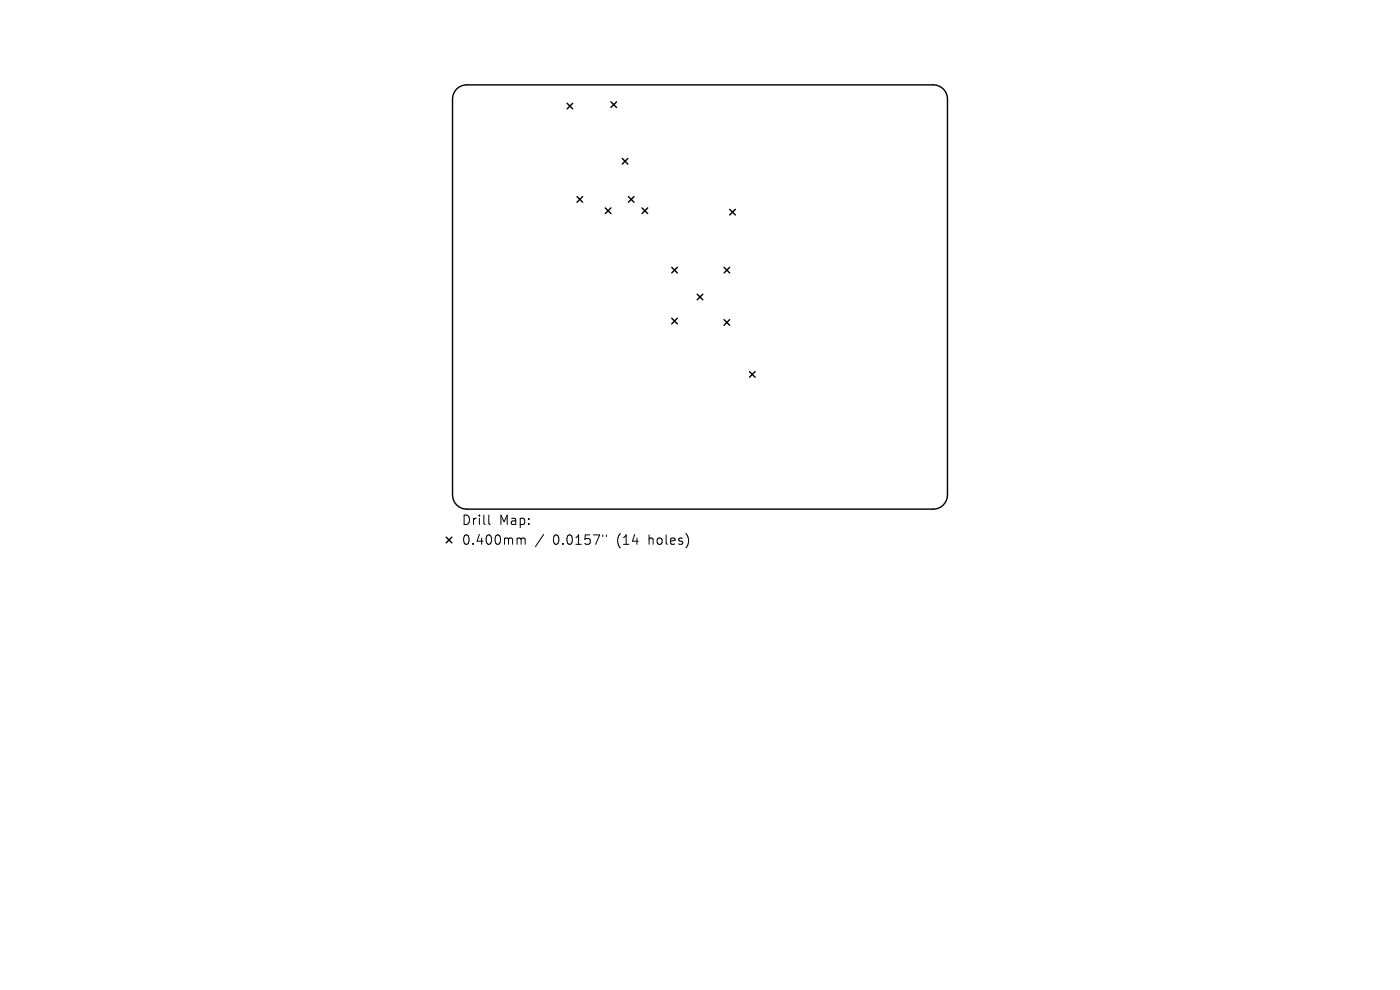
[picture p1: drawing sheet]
<svg xmlns="http://www.w3.org/2000/svg" width="297mm" height="210mm" viewBox="0 0 297 210" stroke-linecap="round" stroke-linejoin="round" font-family="sans-serif">
<defs><g id="words">
<g font-size="2.8">
<text x="97.9" y="111.7">Drill</text>
<text x="105.9" y="111.7">Map:</text>
<text x="97.9" y="115.9">0.400mm</text>
<text x="117.3" y="115.9">0.0157&quot;</text>
<text x="131" y="115.9">(14</text>
<text x="137.9" y="115.9">holes)</text>
</g>
</g></defs>
<g fill="none" stroke="#000" stroke-width=".3">
<path d="M96.9 18.8a3 3 0 0 1 2.1-.8h99a3 3 0 0 1 3 3v84a3 3 0 0 1-3 3h-99a3 3 0 0 1-3-3v-84a3 3 0 0 1 .9-2.2zM120.3 21.9l1.2 1.2M121.5 21.9l-1.2 1.2M129.6 21.6l1.2 1.2M130.8 21.6l-1.2 1.2M132 33.6l1.2 1.2M133.2 33.6l-1.2 1.2M122.4 41.7l1.2 1.2M123.6 41.7l-1.2 1.2M128.4 44.1l1.2 1.2M129.6 44.1l-1.2 1.2M133.3 41.7l1.2 1.2"/>
<path d="M134.5 41.7l-1.2 1.2M136.2 44.1l1.2 1.2M137.4 44.1l-1.2 1.2M142.5 56.7l1.2 1.2M143.7 56.7l-1.2 1.2M153.6 56.7l1.2 1.2M154.8 56.7l-1.2 1.2M154.8 44.4l1.2 1.2M156 44.4l-1.2 1.2M142.5 67.5l1.2 1.2M143.7 67.5l-1.2 1.2M147.9 62.4l1.2 1.2"/>
<path d="M149.1 62.4l-1.2 1.2M153.6 67.8l1.2 1.2M154.8 67.8l-1.2 1.2M159 78.8l1.2 1.2M160.2 78.8l-1.2 1.2M94.7 114l1.2 1.2M95.9 114l-1.2 1.2"/>
</g>
<path d="M103.7 109.3v1.7l.3 .3M110 114.1h.3l.3 .3M110.6 114.4l.2-.3 .5 .1 .1 1.3M110.6 114.4v1.1M115.3 113.4l-1.7 2.5M127.9 113.5v.3M128.6 113.5v.3" fill="none" stroke="#000" stroke-width=".21"/>
<use href="#words"/>
</svg>
